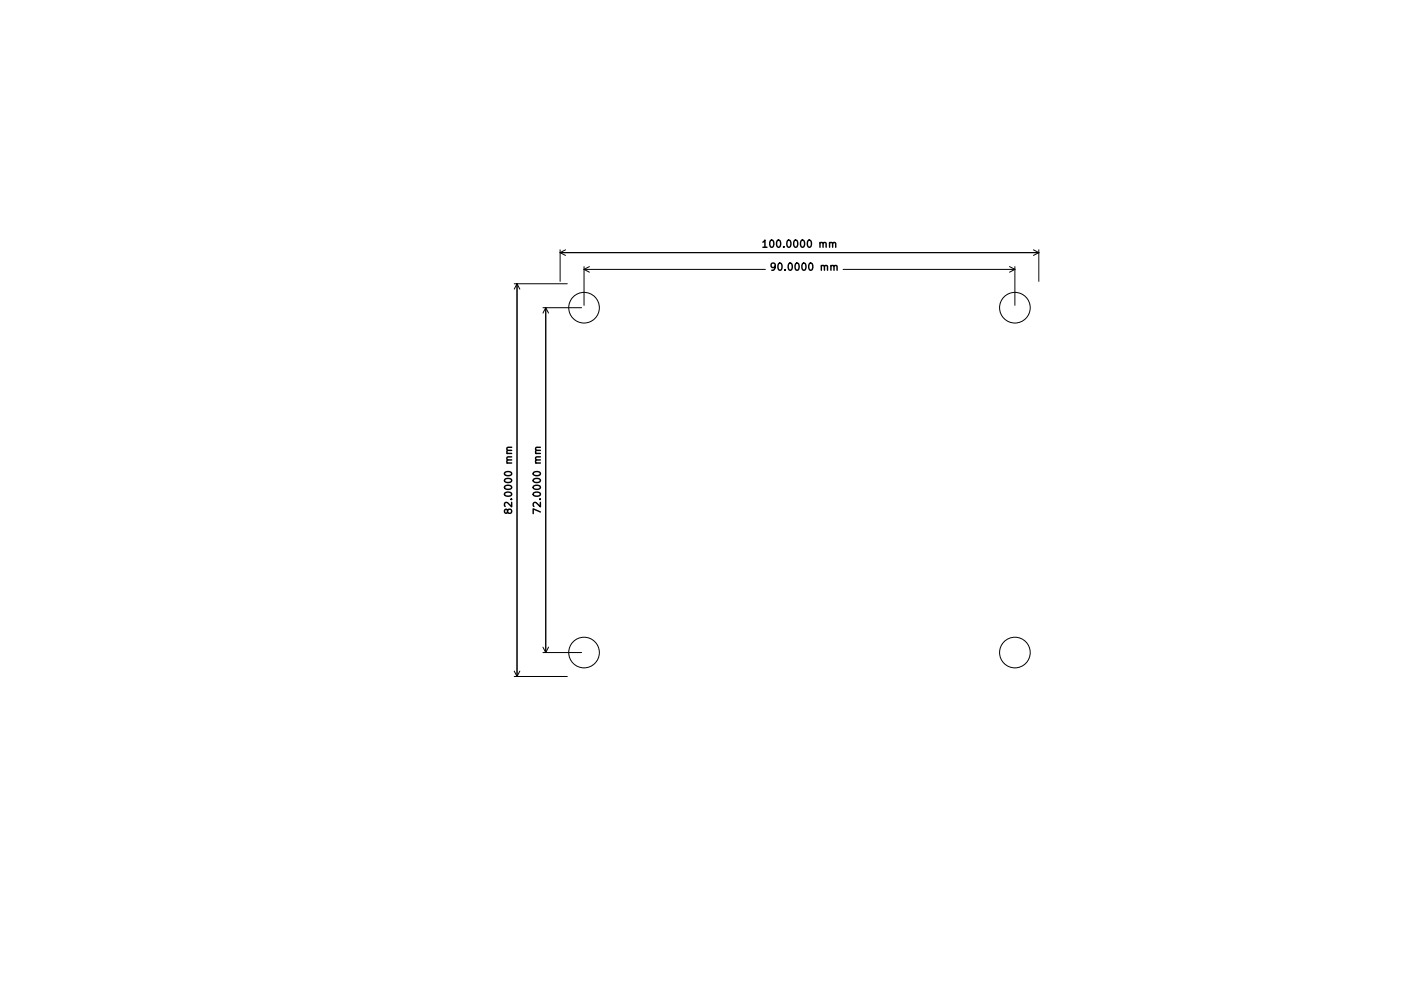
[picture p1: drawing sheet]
<svg xmlns="http://www.w3.org/2000/svg" width="297mm" height="210mm" viewBox="0 0 297 210" stroke-linecap="round" stroke-linejoin="round" font-family="sans-serif">
<defs><g id="words">
<g font-size="2.1">
<text x="160.5" y="51.7">100.0000 mm</text>
<text x="162.1" y="56.5">90.0000 mm</text>
<text x="107" y="106.2" transform="rotate(-90 107 106.2)">82.0000 mm</text>
<text x="112.9" y="106.2" transform="rotate(-90 112.9 106.2)">72.0000 mm</text>
</g>
</g></defs>
<path d="M159.4 50.6l.4-.5v1.5M159.4 51.6h.8M161.9 55.6l-.3 .3h-.2l-.3-.3 .1-.6 .4-.1 .3 .2a.99 .99 0 0 1-.4 1.3h-.3M173.9 50.8l.2-.2 .4 .1 .1 .9M174.2 55.6l.2-.2 .4 .1 .1 .9M106.9 93.4l-.9 .1-.1 .3 .2 .2M112.9 93.4l-1 .1v.3l.2 .2M106 106.6l.3-.3h.3l.3 .3-.1 .4-.5 .2-.2-.2-.2-.6-.2-.1-.3 .2v.4l.1 .2 .2 .1 .3-.3M112.9 106.9l-1.5-.7v1" fill="none" stroke="#000" stroke-width=".3"/>
<g fill="none" stroke="#000" stroke-width=".21">
<path d="M107.4 59.2h11.1M108 59.2v82M108 59.2l-.6 1.2M108 59.2l.6 1.2M117 52.2v6.5M117 52.7h100M117 52.7l1.1 .6M118.1 52.2l-1.1 .5M122 55.7v8M122 56.2h37.9M122 56.2l1.1 .6M123.1 55.7l-1.1 .5"/>
<path d="M176.1 56.2h35.9M210.9 55.7l1.1 .5M212 55.7v8M212 56.2l-1.1 .6M215.9 52.2l1.1 .5M217 52.2v6.5M217 52.7l-1.1 .6M113.4 64.2h8.1M114 64.2v72M114 64.2l-.6 1.2M114 64.2l.6 1.2M113.4 136.2h8.1"/>
<path d="M113.4 135.1l.6 1.1M114.6 135.1l-.6 1.1M107.4 141.2h11.1M107.4 140.1l.6 1.1M108.6 140.1l-.6 1.1"/>
<circle cx="122" cy="64.2" r="3.2"/>
<circle cx="212" cy="64.2" r="3.2"/>
<circle cx="122" cy="136.2" r="3.2"/>
<circle cx="212" cy="136.2" r="3.2"/>
</g>
<use href="#words"/>
</svg>
